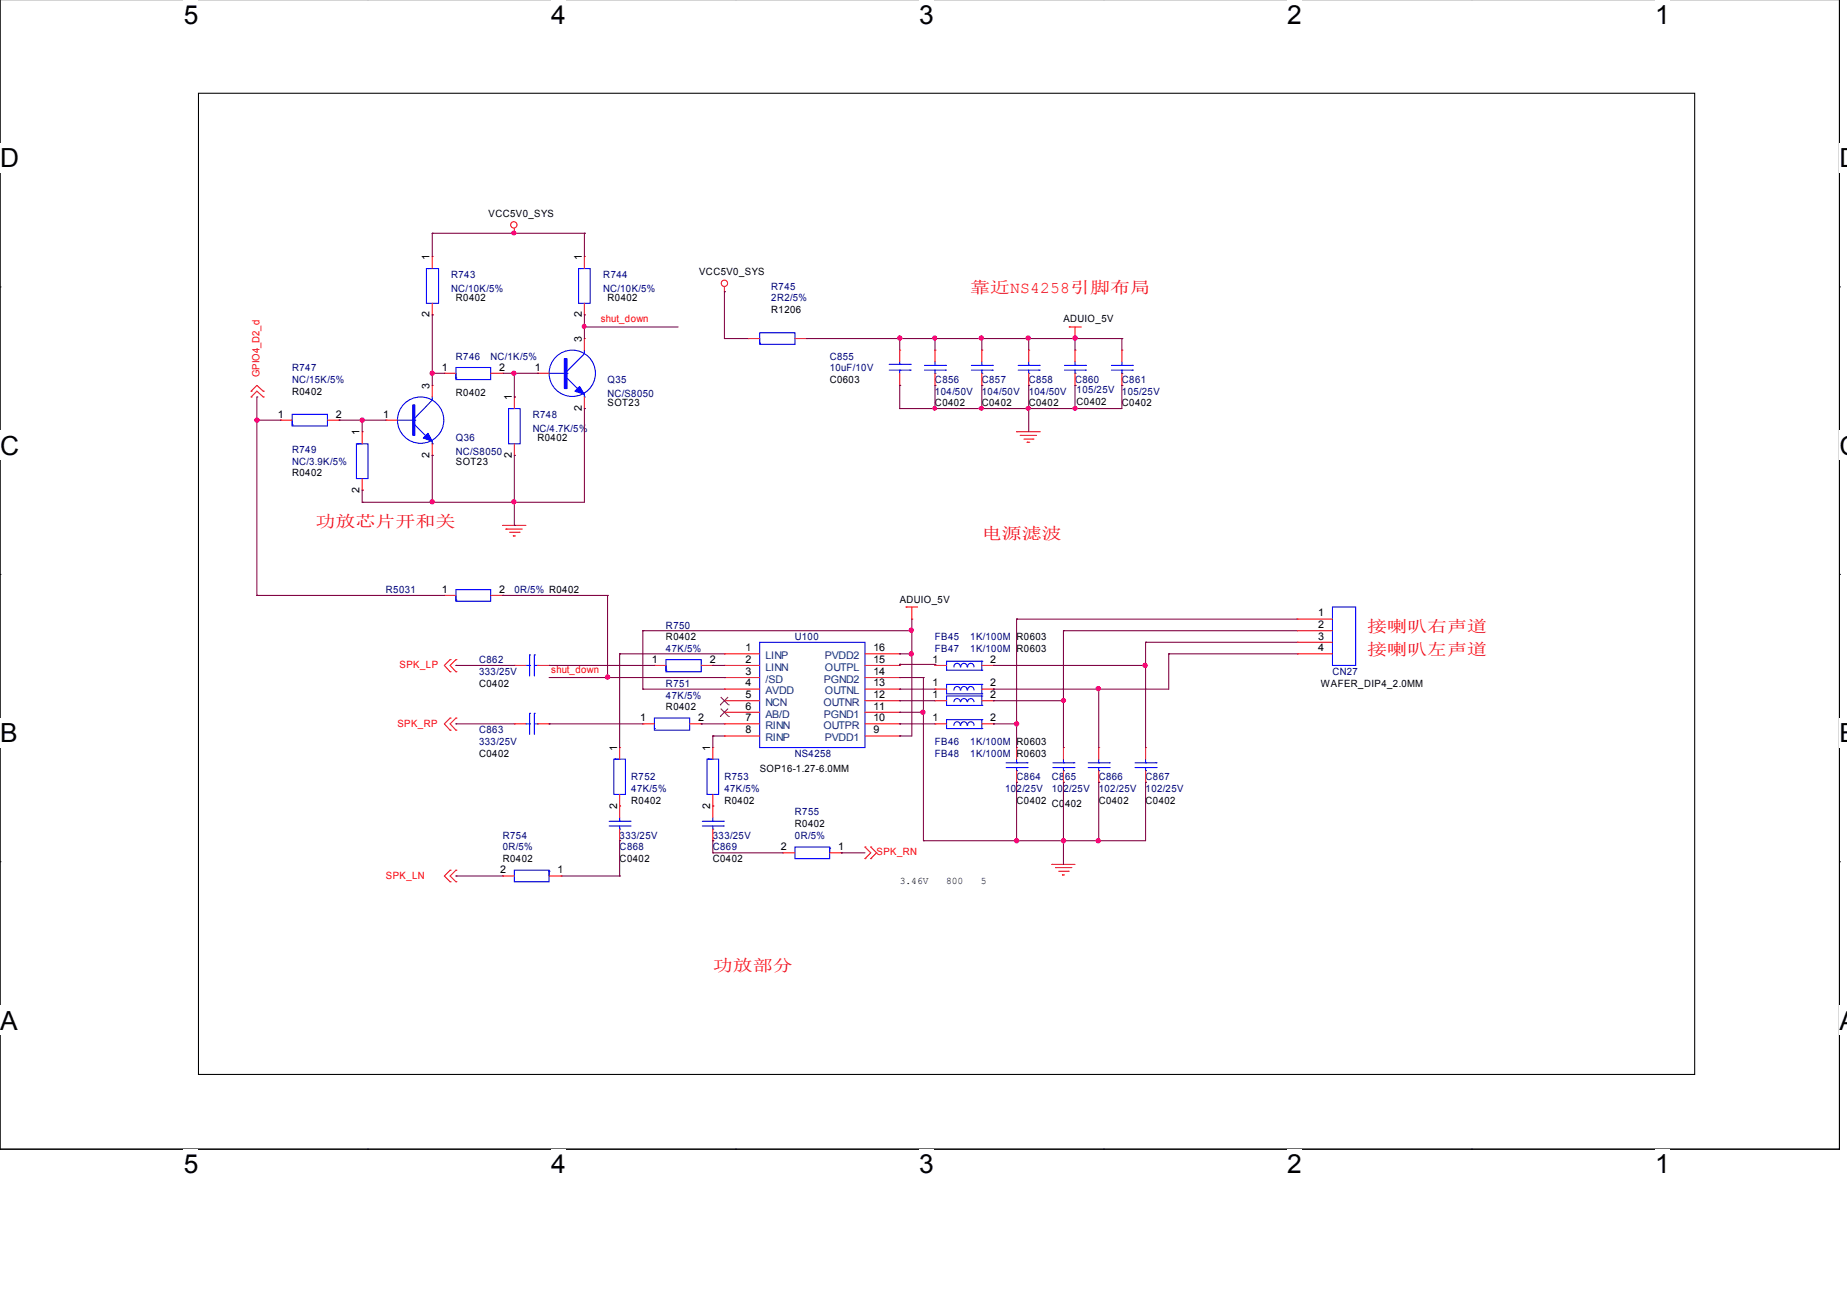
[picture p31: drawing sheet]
<svg xmlns="http://www.w3.org/2000/svg" width="297mm" height="210mm" viewBox="0 0 297 210" stroke-linecap="round" stroke-linejoin="round" font-family="sans-serif">
<defs><g id="words">
<g font-size="4.2">
<text x="29.5" y="3.8">5</text>
<text x="88.6" y="3.8">4</text>
<text x="147.8" y="3.8">3</text>
<text x="207" y="3.8">2</text>
<text x="266.2" y="3.8">1</text>
<text x="0" y="26.9">D</text>
<text x="295.8" y="26.9">D</text>
<text x="0" y="73.2">C</text>
<text x="295.8" y="73.2">C</text>
<text x="0" y="119.4">B</text>
<text x="295.8" y="119.4">B</text>
<text x="0" y="165.6">A</text>
<text x="295.8" y="165.6">A</text>
<text x="29.5" y="188.7">5</text>
<text x="88.6" y="188.7">4</text>
<text x="147.8" y="188.7">3</text>
<text x="207" y="188.7">2</text>
<text x="266.2" y="188.7">1</text>
</g>
<g font-size="2.6" fill="#f00">
<text x="156" y="47.2">靠近NS4258引脚布局</text>
<text x="50.7" y="84.8">功放芯片开和关</text>
<text x="157.9" y="86.6">电源滤波</text>
<text x="219.9" y="101.7">接喇叭右声道</text>
<text x="219.9" y="105.4">接喇叭左声道</text>
<text x="114.6" y="156.1">功放部分</text>
</g>
<g font-size="1.7">
<text x="69.1" y="41.8" transform="rotate(-90 69.1 41.8)">1</text>
<text x="93.6" y="41.8" transform="rotate(-90 93.6 41.8)">1</text>
<text x="69.1" y="51.1" transform="rotate(-90 69.1 51.1)">2</text>
<text x="93.6" y="51.1" transform="rotate(-90 93.6 51.1)">2</text>
<text x="71" y="59.6">1</text>
<text x="80.3" y="59.6">2</text>
<text x="86" y="59.6">1</text>
<text x="93.6" y="55" transform="rotate(-90 93.6 55)">3</text>
<text x="69.1" y="62.5" transform="rotate(-90 69.1 62.5)">3</text>
<text x="82.3" y="64.4" transform="rotate(-90 82.3 64.4)">1</text>
<text x="44.7" y="67.2">1</text>
<text x="54" y="67.2">2</text>
<text x="57.8" y="70" transform="rotate(-90 57.8 70)">1</text>
<text x="61.6" y="67.2">1</text>
<text x="93.6" y="66.1" transform="rotate(-90 93.6 66.1)">2</text>
<text x="69.1" y="73.7" transform="rotate(-90 69.1 73.7)">2</text>
<text x="82.3" y="73.7" transform="rotate(-90 82.3 73.7)">2</text>
<text x="57.8" y="79.3" transform="rotate(-90 57.8 79.3)">2</text>
<text x="71" y="95.3">1</text>
<text x="80.3" y="95.3">2</text>
<text x="212" y="99.2">1</text>
<text x="212" y="101">2</text>
<text x="104.8" y="106.6">1</text>
<text x="114.1" y="106.6">2</text>
<text x="119.9" y="104.7">1</text>
<text x="119.9" y="106.6">2</text>
<text x="140.5" y="106.6">15</text>
<text x="140.5" y="104.7">16</text>
<text x="149.9" y="106.6">1</text>
<text x="159.3" y="106.6">2</text>
<text x="212" y="102.9">3</text>
<text x="212" y="104.7">4</text>
<text x="119.9" y="108.6">3</text>
<text x="119.9" y="110.4">4</text>
<text x="119.9" y="112.3">5</text>
<text x="140.5" y="112.3">12</text>
<text x="140.5" y="110.4">13</text>
<text x="140.5" y="108.6">14</text>
<text x="149.9" y="112.3">1</text>
<text x="149.9" y="110.4">1</text>
<text x="159.3" y="112.3">2</text>
<text x="159.3" y="110.4">2</text>
<text x="103" y="116">1</text>
<text x="112.3" y="116">2</text>
<text x="119.9" y="114.1">6</text>
<text x="119.9" y="116">7</text>
<text x="119.9" y="118">8</text>
<text x="140.5" y="118">9</text>
<text x="140.5" y="116">10</text>
<text x="140.5" y="114.1">11</text>
<text x="149.9" y="116">1</text>
<text x="159.3" y="116">2</text>
<text x="99.2" y="120.7" transform="rotate(-90 99.2 120.7)">1</text>
<text x="114.2" y="120.7" transform="rotate(-90 114.2 120.7)">1</text>
<text x="99.2" y="130.1" transform="rotate(-90 99.2 130.1)">2</text>
<text x="114.2" y="130.1" transform="rotate(-90 114.2 130.1)">2</text>
<text x="125.6" y="136.8">2</text>
<text x="134.8" y="136.8">1</text>
<text x="80.4" y="140.5">2</text>
<text x="89.7" y="140.5">1</text>
</g>
<g font-size="1.7" fill="#004080">
<text x="123.1" y="106">LINP</text>
<text x="123.1" y="107.9">LINN</text>
<text x="132.7" y="107.9">OUTPL</text>
<text x="132.7" y="106">PVDD2</text>
<text x="123.1" y="109.8">/SD</text>
<text x="123.1" y="111.7">AVDD</text>
<text x="123.1" y="113.6">NCN</text>
<text x="132.4" y="113.6">OUTNR</text>
<text x="132.5" y="109.8">PGND2</text>
<text x="132.7" y="111.7">OUTNL</text>
<text x="123.1" y="115.4">AB/D</text>
<text x="123.1" y="117.3">RINN</text>
<text x="123.1" y="119.2">RINP</text>
<text x="132.4" y="117.3">OUTPR</text>
<text x="132.5" y="115.4">PGND1</text>
<text x="132.7" y="119.2">PVDD1</text>
</g>
<g font-size="1.6">
<text x="78.6" y="34.9">VCC5V0_SYS</text>
<text x="112.4" y="44.3">VCC5V0_SYS</text>
<text x="73.3" y="48.4">R0402</text>
<text x="97.7" y="48.4">R0402</text>
<text x="124" y="50.3">R1206</text>
<text x="171" y="51.8">ADUIO_5V</text>
<text x="47" y="63.5">R0402</text>
<text x="73.3" y="63.7">R0402</text>
<text x="97.7" y="65.4">SOT23</text>
<text x="133.4" y="61.6">C0603</text>
<text x="150.4" y="65.4">C0402</text>
<text x="157.9" y="65.4">C0402</text>
<text x="165.4" y="65.4">C0402</text>
<text x="173.1" y="65.2">C0402</text>
<text x="180.4" y="65.4">C0402</text>
<text x="86.4" y="71">R0402</text>
<text x="47" y="76.6">R0402</text>
<text x="73.3" y="74.8">SOT23</text>
<text x="144.7" y="97">ADUIO_5V</text>
<text x="107.1" y="103">R0402</text>
<text x="163.5" y="103">R0603</text>
<text x="163.5" y="104.8">R0603</text>
<text x="77" y="110.5">C0402</text>
<text x="212.4" y="110.5">WAFER_DIP4_2.0MM</text>
<text x="107.1" y="114.2">R0402</text>
<text x="163.5" y="119.9">R0603</text>
<text x="77" y="121.8">C0402</text>
<text x="122.2" y="124.2">SOP16-1.27-6.0MM</text>
<text x="101.5" y="129.3">R0402</text>
<text x="116.5" y="129.3">R0402</text>
<text x="163.5" y="129.3">C0402</text>
<text x="169.2" y="129.8">C0402</text>
<text x="176.7" y="129.3">C0402</text>
<text x="184.2" y="129.3">C0402</text>
<text x="127.8" y="133">R0402</text>
<text x="80.9" y="138.7">R0402</text>
<text x="99.7" y="138.7">C0402</text>
<text x="114.6" y="138.7">C0402</text>
<text x="144.7" y="142.3">3.46V</text>
<text x="152.1" y="142.3">800</text>
<text x="157.7" y="142.3">5</text>
</g>
<g font-size="1.6" fill="#000080">
<text x="72.6" y="44.7">R743</text>
<text x="72.6" y="46.9">NC/10K/5%</text>
<text x="97" y="44.7">R744</text>
<text x="97" y="46.9">NC/10K/5%</text>
<text x="124" y="46.6">R745</text>
<text x="124" y="48.4">2R2/5%</text>
<text x="47" y="59.7">R747</text>
<text x="73.3" y="57.8">R746</text>
<text x="78.9" y="57.8">NC/1K/5%</text>
<text x="133.4" y="57.8">C855</text>
<text x="133.4" y="59.7">10uF/10V</text>
<text x="47" y="61.6">NC/15K/5%</text>
<text x="97.7" y="61.6">Q35</text>
<text x="97.7" y="63.9">NC/S8050</text>
<text x="150.4" y="61.6">C856</text>
<text x="150.4" y="63.5">104/50V</text>
<text x="157.9" y="61.6">C857</text>
<text x="157.9" y="63.5">104/50V</text>
<text x="165.4" y="61.6">C858</text>
<text x="165.4" y="63.5">104/50V</text>
<text x="172.9" y="61.6">C860</text>
<text x="173.1" y="63.3">105/25V</text>
<text x="180.4" y="61.6">C861</text>
<text x="180.4" y="63.5">105/25V</text>
<text x="73.3" y="71">Q36</text>
<text x="85.7" y="67.2">R748</text>
<text x="85.7" y="69.5">NC/4.7K/5%</text>
<text x="47" y="72.9">R749</text>
<text x="47" y="74.8">NC/3.9K/5%</text>
<text x="73.3" y="73.3">NC/S8050</text>
<text x="62.1" y="95.4">R5031</text>
<text x="82.7" y="95.4">0R/5% R0402</text>
<text x="107.1" y="101.1">R750</text>
<text x="77" y="106.7">C862</text>
<text x="107.1" y="104.8">47K/5%</text>
<text x="127.8" y="103">U100</text>
<text x="150.4" y="103">FB45</text>
<text x="150.4" y="104.8">FB47</text>
<text x="156" y="103">1K/100M</text>
<text x="156" y="104.8">1K/100M</text>
<text x="77" y="108.6">333/25V</text>
<text x="107.1" y="110.5">R751</text>
<text x="107.1" y="112.4">47K/5%</text>
<text x="214.3" y="108.6">CN27</text>
<text x="77" y="118">C863</text>
<text x="77" y="119.9">333/25V</text>
<text x="150.4" y="119.9">FB46</text>
<text x="156" y="119.9">1K/100M</text>
<text x="101.5" y="125.5">R752</text>
<text x="116.5" y="125.5">R753</text>
<text x="127.8" y="121.8">NS4258</text>
<text x="150.4" y="121.8">FB48</text>
<text x="156" y="121.8">1K/100M R0603</text>
<text x="163.5" y="125.5">C864</text>
<text x="169.2" y="125.5">C865</text>
<text x="176.7" y="125.5">C866</text>
<text x="184.2" y="125.5">C867</text>
<text x="101.5" y="127.4">47K/5%</text>
<text x="116.5" y="127.4">47K/5%</text>
<text x="127.8" y="131.2">R755</text>
<text x="161.6" y="127.4">102/25V</text>
<text x="169.2" y="127.4">102/25V</text>
<text x="176.7" y="127.4">102/25V</text>
<text x="184.2" y="127.4">102/25V</text>
<text x="80.9" y="134.9">R754</text>
<text x="80.9" y="136.8">0R/5%</text>
<text x="99.7" y="136.8">C868</text>
<text x="99.7" y="134.9">333/25V</text>
<text x="114.6" y="136.8">C869</text>
<text x="114.6" y="134.9">333/25V</text>
<text x="127.8" y="134.9">0R/5%</text>
</g>
<g font-size="1.6" fill="#f00">
<text x="96.6" y="51.8">shut_down</text>
<text x="41.7" y="60.6" transform="rotate(-90 41.7 60.6)">GPIO4_D2_d</text>
<text x="64.3" y="107.5">SPK_LP</text>
<text x="88.6" y="108.2">shut_down</text>
<text x="63.9" y="116.9">SPK_RP</text>
<text x="141" y="137.5">SPK_RN</text>
<text x="62.1" y="141.3">SPK_LN</text>
</g>
</g></defs>
<path d="M0 -.1v184.9h295.8v-184.9" fill="none" stroke="#000" stroke-width=".17"/>
<g fill="#fff">
<path d="M29.5 -.1h2.3v4.8h-2.3z"/>
<path d="M29.5 184.8h2.3v4.8h-2.3z"/>
</g>
<path d="M59.1 184.8h.1" fill="none" stroke="#000" stroke-width=".17"/>
<g fill="#fff">
<path d="M88.6 -.1h2.3v4.8h-2.3z"/>
<path d="M88.6 184.8h2.3v4.8h-2.3z"/>
</g>
<path d="M118.3 184.8h.1" fill="none" stroke="#000" stroke-width=".17"/>
<g fill="#fff">
<path d="M147.8 -.1h2.3v4.8h-2.3z"/>
<path d="M147.8 184.8h2.3v4.8h-2.3z"/>
</g>
<path d="M177.5 184.8h.1" fill="none" stroke="#000" stroke-width=".17"/>
<g fill="#fff">
<path d="M207 -.1h2.3v4.8h-2.3z"/>
<path d="M207 184.8h2.3v4.8h-2.3z"/>
</g>
<path d="M236.6 184.8h.1" fill="none" stroke="#000" stroke-width=".17"/>
<g fill="#fff">
<path d="M266.2 -.1h2.3v4.8h-2.3z"/>
<path d="M266.2 184.8h2.3v4.8h-2.3z"/>
<path d="M0 23h3v4.8h-3z"/>
<path d="M295.8 23h1.3v4.8h-1.3z"/>
<path d="M0 69.3h3v4.7h-3z"/>
<path d="M295.8 69.3h1.3v4.7h-1.3z"/>
</g>
<path d="M0 46.2h.1M295.8 46.2h.1" fill="none" stroke="#000" stroke-width=".17"/>
<g fill="#fff">
<path d="M0 115.5h2.7v4.7h-2.7z"/>
<path d="M295.8 115.5h1.3v4.7h-1.3z"/>
</g>
<path d="M0 92.4h.1M295.8 92.4h.1" fill="none" stroke="#000" stroke-width=".17"/>
<g fill="#fff">
<path d="M0 161.7h2.7v4.8h-2.7z"/>
<path d="M295.8 161.7h1.3v4.8h-1.3z"/>
</g>
<path d="M31.9 15h240.6v157.8h-240.6zM0 138.6h.1M295.8 138.6h.1" fill="none" stroke="#000" stroke-width=".17"/>
<g fill="none" stroke="#f00" stroke-width=".17">
<path d="M82.7 37.5h.1M82.7 36.8v.7M69.5 50.6h.1M69.5 41.2h.1M69.5 41.2v2M69.5 48.8v1.8M94 54.5h.1M94 50.6h.1M94 41.2h.1M94 41.2v2M94 48.8v1.8M94 54.5v1.8"/>
<path d="M116.5 46.9h.1M116.5 46.2v.7M120.3 54.5h.1M120.3 54.5h1.9M127.8 54.5h1.9M129.7 54.5h.1M144.7 56.3h.1M144.7 56.3v1.9M150.4 56.3h.1M150.4 56.3v1.9M157.9 56.3h.1M157.9 56.3v1.9"/>
<path d="M165.4 56.3h.1M165.4 56.3v1.9M172 52.6h.1M172 52.6h1.9M172.9 54.5h.1M172.9 56.3h.1M172.9 52.6v1.9M172.9 56.3v1.9M180.4 56.3h.1M180.4 56.3v1.9M40.4 62.9h.1M40.4 63.9h.1"/>
<path d="M40.4 62.9l.9-.9 1 .9M40.4 63.9l.9-1 1 1M42.3 62.9h.1M42.3 63.9h.1M45.1 67.6h.1M45.1 67.6h1.9M52.7 67.6h1.8M54.5 67.6h.1M58.3 78.8h.1M58.3 69.4h.1M58.3 69.4v2M58.3 77v1.8"/>
<path d="M62.1 67.6h.1M62.1 67.6h1.8M69.5 62h.1M69.5 73.3h.1M69.5 62v1.9M69.5 71.4v1.9M71.5 60h.1M71.5 60h1.8M78.9 60h2M80.9 60h.1M82.7 73.3h.1M82.7 63.9h.1"/>
<path d="M82.7 63.9v1.8M82.7 71.4v1.9M86.4 60h.1M86.4 60h1.9M94 65.7h.1M94 63.9v1.8M144.7 62h.1M144.7 60v2M150.4 62h.1M150.4 60v2M157.9 62h.1M157.9 60v2"/>
<path d="M163.5 69.4h.1M163.5 69.4h3.8M164.1 70h.1M164.1 70h2.6M164.7 70.6h1.4M165.2 71.1h.1M165.2 71.1h.4M165.4 62h.1M165.4 60v2M166.1 70.6h.1M172.9 62h.1M172.9 60v2"/>
<path d="M180.4 62h.1M180.4 60v2M71.5 95.8h.1M71.5 95.8h1.8M78.9 95.8h2M80.9 84.5h.1M80.9 95.8h.1M80.9 84.5h3.7M81.4 85.1h.1M81.4 85.1h2.6M82 85.6h1.5M82.5 86.2h.1"/>
<path d="M82.5 86.2h.4M83.5 85.6h.1M145.7 97.6h.1M145.7 97.6h1.9M146.6 99.6h.1M146.6 97.6v2M208.6 99.6h.1M208.6 99.6h5.7M72.4 108h.1M72.4 106.1h.1M72.4 117.4h.1M72.4 115.5h.1"/>
<path d="M72.4 106.1l-.9 .9 .9 1M72.4 115.5l-.9 .9 .9 1M73.3 108h.1M73.3 106.1h.1M73.3 117.4h.1M73.3 115.5h.1M73.3 106.1l-.9 .9 .9 1M73.3 115.5l-.9 .9 .9 1M82.7 116.4h.1M82.7 107h.1M82.7 116.4h1.9M82.7 107h1.9"/>
<path d="M86.4 116.4h1.9M86.4 107h1.9M88.3 116.4h.1M88.3 107h.1M103.4 116.4h.1M103.4 116.4h1.8M105.2 107h.1M105.2 107h1.9M110.9 116.4h1.9M112.8 116.4h.1M112.8 107h1.8M114.6 107h.1"/>
<path d="M116.5 105.2h.1M116.5 107h.1M116.5 109h.1M116.5 110.8h.1M116.5 112.7h.1M116.5 114.6h.1M116.5 116.4h.1M116.5 118.4h.1M116.5 116.4h5.7M116.5 107h5.7M116.5 105.2h5.7M116.5 109h5.7"/>
<path d="M116.5 110.8h5.7M116.5 112.7h5.7M116.5 114.6h5.7M116.5 118.4h5.7M139.1 116.4h5.6M139.1 107h5.6M139.1 105.2h5.6M139.1 109h5.6M139.1 110.8h5.6M139.1 112.7h5.6M139.1 114.6h5.6M139.1 118.4h5.6"/>
<path d="M144.7 118.4h.1M144.7 116.4h.1M144.7 114.6h.1M144.7 112.7h.1M144.7 110.8h.1M144.7 109h.1M144.7 107h.1M144.7 105.2h.1M150.4 112.7h.1M150.4 107h.1M150.4 110.8h.1M150.4 116.4h.1"/>
<path d="M150.4 116.4h1.8M150.4 107h1.8M150.4 110.8h1.8M150.4 112.7h1.8M157.9 116.4h1.9M157.9 107h1.9M157.9 110.8h1.9M157.9 112.7h1.9M159.8 112.7h.1M159.8 107h.1M159.8 110.8h.1M159.8 116.4h.1"/>
<path d="M208.6 101.4h.1M208.6 103.3h.1M208.6 105.2h.1M208.6 105.2h5.7M208.6 101.4h5.7M208.6 103.3h5.7M72.4 140h.1M72.4 140l-.9 .9 .9 .9M73.3 140h.1M73.3 140l-.9 .9 .9 .9M99.7 129.6h.1M99.7 135.2h.1"/>
<path d="M99.7 120.2h.1M99.7 120.2v1.9M99.7 127.8v3.7M99.7 133.4v1.8M114.6 129.6h.1M114.6 120.2h.1M114.6 135.2h.1M114.6 120.2v1.9M114.6 127.8v3.7M114.6 133.4v1.8M125.9 137.2h.1M125.9 137.2h1.9"/>
<path d="M133.4 137.2h1.9M135.3 137.2h.1M139.1 136.2h.1M139.1 138.1h.1M139.1 136.2l.9 1-.9 .9M140 136.2h.1M140 138.1h.1M140 136.2l1 1-1 .9M163.5 120.2h.1M163.5 125.8h.1M163.5 120.2v1.9M163.5 124v1.8"/>
<path d="M169.2 139h.1M169.2 139h3.7M169.8 139.5h.1M169.8 139.5h2.6M171 120.2h.1M171 125.8h.1M171 120.2v1.9M171 124v1.8M176.7 120.2h.1M176.7 125.8h.1M176.7 120.2v1.9M176.7 124v1.8"/>
<path d="M184.2 120.2h.1M184.2 125.8h.1M184.2 120.2v1.9M184.2 124v1.8M72.4 141.8h.1M73.3 141.8h.1M80.9 140.9h.1M80.9 140.9h1.8M88.3 140.9h2M90.3 140.9h.1M170.3 140.1h1.5M170.9 140.7h.1"/>
<path d="M170.9 140.7h.3M171.8 140.1h.1"/>
<circle cx="82.6" cy="36.2" r=".51"/>
<circle cx="116.5" cy="45.6" r=".51"/>
</g>
<g fill="none" stroke="#00f" stroke-width=".17">
<path d="M68.6 43.2h1.9v5.6h-1.9zM68.8 43.2h.1M68.8 43.2h.7M73.3 59.1h5.6v2h-5.6zM93 43.2h1.9v5.6h-1.9zM93.2 43.2h.1M93.2 43.2h.8M94 56.3v.6l-2.8 2.8M122.2 53.5h5.6v1.9h-5.6zM122.2 55.2h.1M122.2 54.5v.7M143 59.5h3.4"/>
<path d="M143 58.6h3.4M144.7 58.6h.1M144.7 59.5h.1M144.7 58.2v.4M144.7 59.5v.5M146.4 59.5h.1M146.4 58.6h.1M148.7 59.5h3.4M148.7 58.8h3.4M150.4 58.8h.1M150.4 58.2v.6M150.4 59.5v.5"/>
<path d="M152.1 59.5h.1M152.1 58.8h.1M156.2 59.5h3.4M156.2 58.8h3.4M157.9 58.8h.1M157.9 58.2v.6M157.9 59.5v.5M159.6 59.5h.1M159.6 58.8h.1M163.7 59.5h3.4M163.7 58.8h3.4M165.4 58.8h.1"/>
<path d="M165.4 58.2v.6M165.4 59.5v.5M167.1 59.5h.1M167.1 58.8h.1M171.2 59.5h3.4M171.2 58.8h3.4M172.9 58.8h.1M172.9 58.2v.6M172.9 59.5v.5M174.6 59.5h.1M174.6 58.8h.1M178.7 59.5h3.4"/>
<path d="M178.7 58.8h3.4M180.4 58.8h.1M180.4 58.2v.6M180.4 59.5v.5M182.1 59.5h.1M182.1 58.8h.1M47 66.6h5.7v1.9h-5.7zM47 68.3h.1M47 67.6v.7M57.3 71.4h1.9v5.6h-1.9zM57.5 71.4h.1M57.5 71.4h.8"/>
<path d="M63.9 67.6h2.8M66.7 67.6h.1M66.7 68.3l1.7 1.7M68.4 70h.1M69.5 71.4h.1M69.5 63.9v.5l-2.8 2.8M69.5 71v.4M73.3 60.8h.1M73.3 60v.8M81.8 65.7h1.9v5.7h-1.9zM82 65.7h.1M82 65.7h.7"/>
<path d="M88.3 60h2.9M91.2 60h.1M91.2 60.8l1.7 1.7M92.9 62.5h.1M94 63.9h.1M94 63.4v.5M150.4 60h.1M157.9 60h.1M165.4 60h.1M172.9 60h.1M180.4 60h.1M73.3 94.8h5.6v1.9h-5.6z"/>
<path d="M73.3 96.5h.1M73.3 95.8v.7M214.3 97.6h3.7v9.4h-3.7zM84.6 116.4h.6M84.6 107h.6M85.2 116.4h.1M85.2 114.7h.1M85.2 107h.1M85.2 105.3h.1M85.2 105.3v3.4M85.2 114.7v3.4M85.9 114.7h.1"/>
<path d="M85.9 105.3h.1M85.9 116.4h.5M85.9 105.3v3.4M85.9 114.7v3.4M85.9 107h.5M86.4 116.4h.1M86.4 107h.1M105.2 115.5h5.7v1.9h-5.7zM105.2 117.2h.1M105.2 116.4v.8M107.1 106.1h5.7v1.9h-5.7zM107.1 107.8h.1"/>
<path d="M107.1 107v.8M122.2 103.3h16.9v16.9h-16.9zM153.4 112.9a.51 .51 0 0 1 .5-.5 .51 .51 0 0 1 .5 .5M154.4 107.3a.51 .51 0 0 0-.5-.6 .51 .51 0 0 0-.5 .6M154.4 116.7a.51 .51 0 0 0-.5-.6 .51 .51 0 0 0-.5 .6M154.4 111a.51 .51 0 0 0-.5-.6 .51 .51 0 0 0-.5 .6M154.5 112.9a.51 .51 0 0 1 .5-.5 .51 .51 0 0 1 .5 .5M155.5 107.3a.51 .51 0 0 0-.5-.6 .51 .51 0 0 0-.5 .6M155.5 116.7a.51 .51 0 0 0-.5-.6 .51 .51 0 0 0-.5 .6M155.5 111a.51 .51 0 0 0-.5-.6 .51 .51 0 0 0-.5 .6M155.6 112.9a.51 .51 0 0 1 .5-.5 .51 .51 0 0 1 .5 .5M156.6 107.3a.51 .51 0 0 0-.5-.6 .51 .51 0 0 0-.5 .6"/>
<path d="M156.6 116.7a.51 .51 0 0 0-.5-.6 .51 .51 0 0 0-.5 .6M156.6 111a.51 .51 0 0 0-.5-.6 .51 .51 0 0 0-.5 .6M157.9 113.5h.1M157.9 111.9h.1M157.9 107.8h.1M157.9 106.4h.1M157.9 111.6h.1M157.9 110.1h.1M157.9 117.2h.1M157.9 115.8h.1M157.9 111.9h-5.7v1.6h5.7M157.9 106.4h-5.7v1.4h5.7"/>
<path d="M157.9 110.1h-5.7v1.5h5.7M157.9 115.8h-5.7v1.4h5.7M157.9 106.4v1.4M157.9 110.1v1.5M157.9 111.9v1.6M157.9 115.8v1.4M82.7 140h5.6v1.8h-5.6zM98 132.9h3.3M98 132.1h3.3M98.7 122.1h1.9v5.7h-1.9zM98.9 122.1h.1M98.9 122.1h.8"/>
<path d="M99.7 133.4h.1M99.7 132.1h.1M99.7 131.5v.6M99.7 132.9v.5M101.3 132.9h.1M101.3 132.1h.1M112.9 132.9h3.4M112.9 132.1h3.4M113.7 122.1h1.9v5.7h-1.9zM113.9 122.1h.1M113.9 122.1h.7M114.6 133.4h.1"/>
<path d="M114.6 132.1h.1M114.6 131.5v.6M114.6 132.9v.5M116.3 132.9h.1M116.3 132.1h.1M127.8 136.2h5.6v1.9h-5.6zM133.4 136.4h.1M133.4 136.4v.8M161.8 123.5h3.4M161.8 122.7h3.4M163.5 124h.1M163.5 122.7h.1"/>
<path d="M163.5 122.1v.6M163.5 123.5v.5M165.2 123.5h.1M165.2 122.7h.1M169.3 123.5h3.4M169.3 122.7h3.4M171 124h.1M171 122.7h.1M171 122.1v.6M171 123.5v.5M172.7 123.5h.1M172.7 122.7h.1"/>
<path d="M175 123.5h3.4M175 122.7h3.4M176.7 124h.1M176.7 122.7h.1M176.7 122.1v.6M176.7 123.5v.5M178.4 123.5h.1M178.4 122.7h.1M182.5 123.5h3.4M182.5 122.7h3.4M184.2 124h.1M184.2 122.7h.1"/>
<path d="M184.2 122.1v.6M184.2 123.5v.5M185.9 123.5h.1M185.9 122.7h.1M88.3 140.1h.1M88.3 140.1v.8"/>
<circle cx="67.6" cy="67.6" r="3.7"/>
<circle cx="92" cy="60" r="3.7"/>
</g>
<g fill="#00f" stroke="#00f" stroke-width=".17">
<path d="M68.8 69.7l.7 1.3-1.4-.5z"/>
<path d="M92.5 62.9l.7-.7 .8 1.2z"/>
<path d="M66.4 65.1h.3v4.9h-.3z" fill-rule="evenodd"/>
<path d="M90.8 57.7h.4v4.8h-.4z" fill-rule="evenodd"/>
</g>
<path d="M115.8 113.4h.1M115.8 115.2h.1M115.9 112.1l1.3 1.3M115.9 114l1.3 1.2M117.1 112.1l-1.3 1.3M117.1 114l-1.3 1.2M117.2 113.4h.1M117.2 115.2h.1" fill="none" stroke="#804000" stroke-width=".16"/>
<g fill="none" stroke="#800040" stroke-width=".17">
<path d="M69.5 37.5h.1M69.5 37.5v3.7M69.5 37.5h24.5M82.7 37.5h.1M94 37.5h.1M94 37.5v3.7M69.5 50.6h.1M69.5 50.6v11.4M94 52.6h.1M94 50.6h.1M94 50.6v3.9M94 52.6h15.1"/>
<path d="M116.5 46.9h.1M116.5 54.5h.1M116.5 54.5h3.8M116.5 46.9v7.6M129.7 54.5h50.7M144.7 54.5h.1M144.7 54.5v1.8M150.4 54.5h.1M150.4 54.5v1.8M157.9 54.5h.1M157.9 54.5v1.8M165.4 54.5h.1"/>
<path d="M165.4 54.5v1.8M172.9 54.5h.1M172.9 54.5v1.8M180.4 54.5h.1M180.4 54.5v1.8M41.3 67.6h.1M41.3 63.9h.1M41.3 67.6h3.8M41.3 63.9v31.9M54.5 67.6h.1M54.5 67.6h7.6M58.3 67.6h.1"/>
<path d="M58.3 78.8h.1M58.3 67.6v1.8M58.3 78.8v2M69.5 60h.1M69.5 73.3h.1M69.5 60h2M69.5 73.3v7.5M80.9 60h5.5M82.7 60h.1M82.7 63.9h.1M82.7 73.3h.1M82.7 60v3.9"/>
<path d="M82.7 73.3v11.2M86.4 60h.1M94 65.7h.1M94 65.7v15.1h-35.7M144.7 62h.1M144.7 65.7h.1M144.7 62v3.7M150.4 62h.1M150.4 65.7h.1M150.4 62v3.7M157.9 62h.1M157.9 65.7h.1"/>
<path d="M157.9 62v3.7M165.4 65.7h.1M165.4 62h.1M165.4 62v7.4M172.9 62h.1M172.9 65.7h.1M172.9 62v3.7M180.4 62h.1M180.4 62v3.7h-35.7M41.3 95.8h.1M41.3 95.8h30.2M58.3 80.8h.1"/>
<path d="M80.9 95.8h.1M80.9 95.8h16.8M82.7 84.5h.1M82.7 80.8h.1M97.7 95.8h.1M97.7 95.8v13.2M146.6 99.6v18.8h-1.9M163.5 99.6h.1M163.5 99.6v20.6M163.5 99.6h45.1M73.3 116.4h.1M73.3 107h.1"/>
<path d="M73.3 107h9.4M73.3 116.4h9.4M88.3 116.4h.1M88.3 107h.1M88.3 107h16.9M88.3 116.4h15.1M88.3 109h28.2M97.7 109h.1M99.7 105.2h.1M99.7 105.2h16.8M99.7 105.2v15M103.4 110.8h.1"/>
<path d="M103.4 101.4h.1M103.4 110.8h13.1M103.4 101.4v9.4M103.4 101.4h43.2M112.8 116.4h.1M112.8 116.4h3.7M114.6 107h.1M114.6 118.4h.1M114.6 107h1.9M114.6 118.4h1.9M114.6 118.4v1.8M116.5 109h.1"/>
<path d="M144.7 106.9h.1M144.7 110.8h.1M144.7 112.7h.1M144.7 116.4h.1M144.7 109h.1M144.7 114.6h.1M144.7 118.4h.1M144.7 105.2h.1M144.7 106.9h5.7M144.7 110.8h5.7M144.7 112.7h5.7M144.7 116.4h5.7"/>
<path d="M144.7 109h3.8M144.7 114.6h3.8M144.7 105.2h1.9M144.7 106.9v.1M146.6 105.2h.1M146.6 101.4h.1M148.5 114.6h.1M148.5 109h.1M148.5 109v26.2M150.4 106.9h.1M150.4 106.9v.1M159.8 107h.1"/>
<path d="M159.8 112.7h.1M159.8 116.4h.1M159.8 110.8h.1M159.8 107h24.4M159.8 112.7h11.2M159.8 116.4h3.7M163.5 116.4h.1M171 112.7h.1M171 101.4h.1M171 101.4v18.8M171 101.4h37.6M176.7 110.8h.1"/>
<path d="M176.7 110.8v9.4M184.2 107h.1M184.2 103.3h.1M184.2 103.3v16.9M184.2 103.3h24.4M188 105.2h.1M188 105.2v5.6h-28.2M188 105.2h20.6M99.7 135.2h.1M99.7 135.2v5.7M114.6 135.2h.1M114.6 137.2h.1"/>
<path d="M114.6 135.2v2M114.6 137.2h11.3M135.3 137.2h.1M135.3 137.2h3.8M148.5 135.2h.1M163.5 135.2h.1M163.5 125.8h.1M163.5 125.8v9.4M171 135.2h.1M171 125.8h.1M171 125.8v13.2M176.7 125.8h.1"/>
<path d="M176.7 135.2h.1M176.7 125.8v9.4M184.2 125.8h.1M184.2 125.8v9.4h-35.7M73.3 140.9h.1M73.3 140.9h7.6M90.3 140.9h9.4M99.7 140.9h.1"/>
</g>
<g fill="#f0f" stroke="#f0f" stroke-width=".17">
<circle cx="172.9" cy="54.4" r=".34"/>
<circle cx="165.4" cy="54.4" r=".34"/>
<circle cx="165.4" cy="65.7" r=".32"/>
<circle cx="172.9" cy="65.7" r=".32"/>
<circle cx="184.1" cy="107" r=".34"/>
<circle cx="171" cy="112.7" r=".32"/>
<circle cx="148.4" cy="114.6" r=".34"/>
<circle cx="146.6" cy="105.2" r=".34"/>
<circle cx="146.6" cy="101.4" r=".34"/>
<circle cx="171" cy="135.2" r=".34"/>
<circle cx="176.6" cy="110.8" r=".34"/>
<circle cx="150.3" cy="65.7" r=".3"/>
<circle cx="150.3" cy="54.4" r=".32"/>
<circle cx="144.7" cy="54.4" r=".34"/>
<circle cx="157.8" cy="65.7" r=".32"/>
<circle cx="163.5" cy="135.2" r=".34"/>
<circle cx="176.6" cy="135.2" r=".34"/>
<circle cx="93.9" cy="52.5" r=".32"/>
<circle cx="69.5" cy="60" r=".34"/>
<circle cx="69.5" cy="80.7" r=".34"/>
<circle cx="82.6" cy="80.7" r=".34"/>
<circle cx="58.3" cy="67.6" r=".34"/>
<circle cx="82.7" cy="37.5" r=".32"/>
<circle cx="157.8" cy="54.4" r=".34"/>
<circle cx="163.5" cy="116.4" r=".34"/>
<circle cx="82.6" cy="60" r=".34"/>
<circle cx="97.7" cy="108.9" r=".34"/>
<circle cx="41.3" cy="67.6" r=".34"/>
</g>
<use href="#words"/>
</svg>
